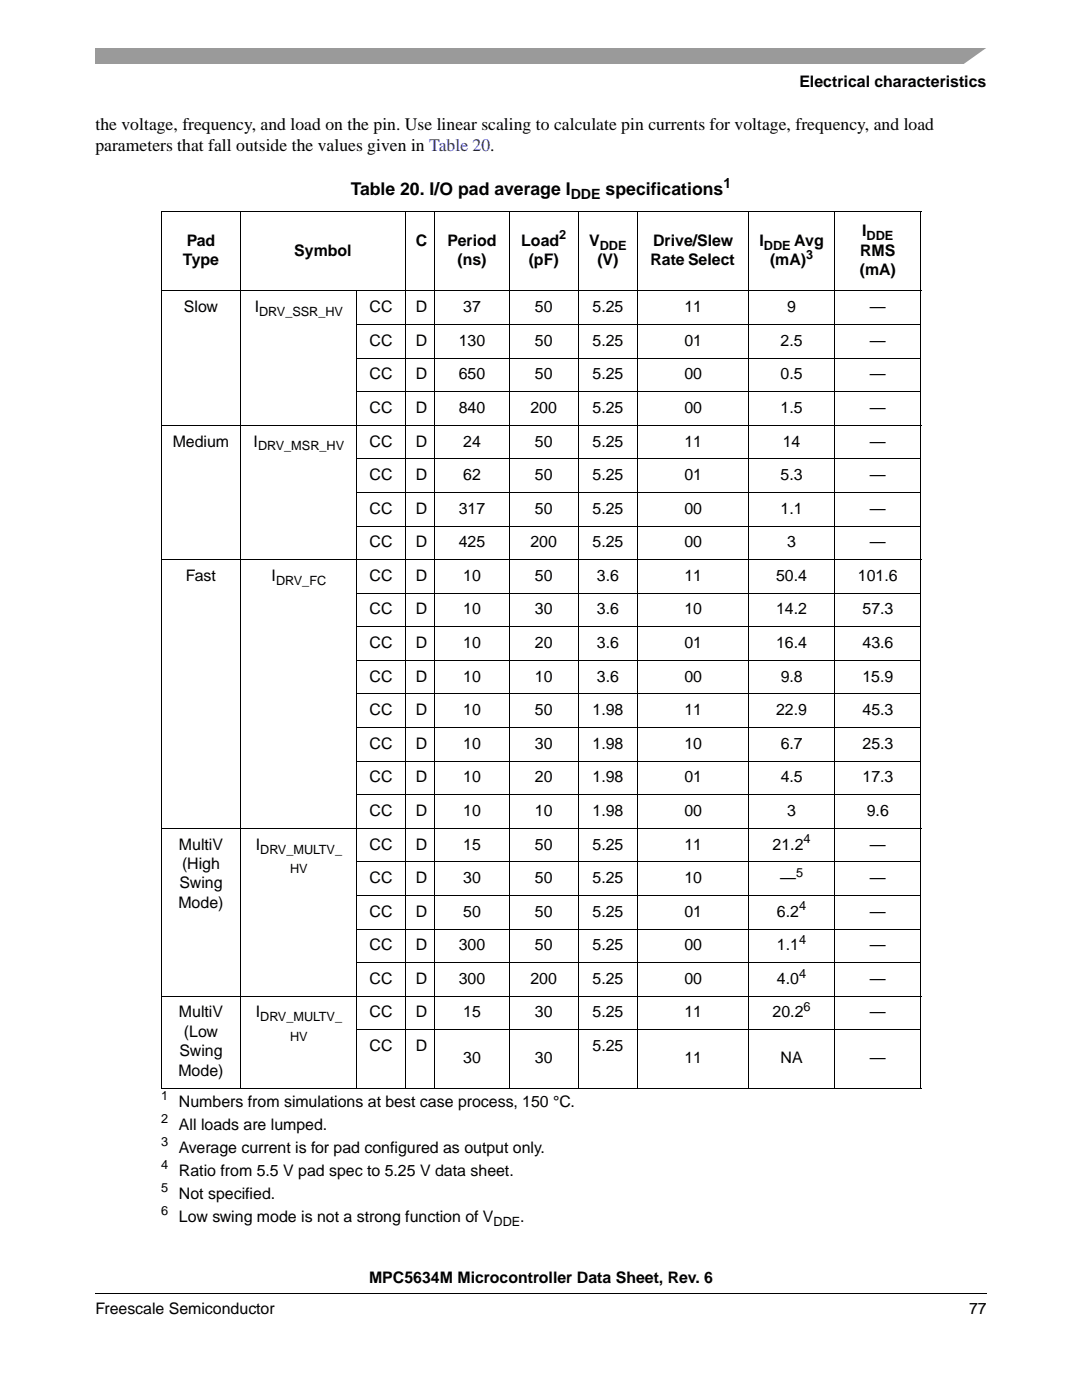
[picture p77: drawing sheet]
<svg xmlns="http://www.w3.org/2000/svg" width="216mm" height="279mm" viewBox="0 0 216 279" stroke-linecap="round" stroke-linejoin="round" font-family="sans-serif">
<defs><g id="words">
<g font-size="3.5">
<text x="19" y="25.8">the voltage, frequency, and load on the pin. Use linear scaling to calculate pin currents for voltage, frequency, and load</text>
<text x="19.1" y="30.1">parameters that fall outside the values given in Table 20.</text>
<text x="70" y="38.9">Table 20. I/O pad average I</text>
<text x="120.8" y="38.9">specifications</text>
</g>
<g font-size="3.2">
<text x="159.5" y="17.4">Electrical characteristics</text>
<text x="172" y="47.1">I</text>
<text x="36.5" y="52.9">Type</text>
<text x="37.3" y="49.1">Pad</text>
<text x="58.7" y="51">Symbol</text>
<text x="83" y="49.1">C</text>
<text x="89.3" y="49.1">Period</text>
<text x="91.3" y="52.9">(ns)</text>
<text x="104" y="49.1">Load</text>
<text x="105.5" y="52.9">(pF)</text>
<text x="117.6" y="49.1">V</text>
<text x="119.2" y="52.9">(V)</text>
<text x="129.8" y="52.9">Rate Select</text>
<text x="130.3" y="49.1">Drive/Slew</text>
<text x="151.6" y="49.1">I</text>
<text x="153.6" y="52.9">(mA)</text>
<text x="158.5" y="49.1">Avg</text>
<text x="171.6" y="51">RMS</text>
<text x="171.6" y="54.9">(mA)</text>
<text x="36.7" y="62.3">Slow</text>
<text x="50.8" y="62.3">I</text>
<text x="73.7" y="62.3">CC</text>
<text x="83" y="62.3">D</text>
<text x="92.4" y="62.3">37</text>
<text x="106.7" y="62.3">50</text>
<text x="118.2" y="62.3">5.25</text>
<text x="136.6" y="62.3">11</text>
<text x="157.1" y="62.3">9</text>
<text x="173.6" y="62.3">—</text>
<text x="73.7" y="69">CC</text>
<text x="83" y="69">D</text>
<text x="91.5" y="69">130</text>
<text x="106.7" y="69">50</text>
<text x="118.2" y="69">5.25</text>
<text x="136.6" y="69">01</text>
<text x="155.8" y="69">2.5</text>
<text x="173.6" y="69">—</text>
<text x="73.7" y="75.7">CC</text>
<text x="83" y="75.7">D</text>
<text x="91.5" y="75.7">650</text>
<text x="106.7" y="75.7">50</text>
<text x="118.2" y="75.7">5.25</text>
<text x="136.6" y="75.7">00</text>
<text x="155.8" y="75.7">0.5</text>
<text x="173.6" y="75.7">—</text>
<text x="73.7" y="82.4">CC</text>
<text x="83" y="82.4">D</text>
<text x="91.5" y="82.4">840</text>
<text x="105.9" y="82.4">200</text>
<text x="118.2" y="82.4">5.25</text>
<text x="136.6" y="82.4">00</text>
<text x="155.8" y="82.4">1.5</text>
<text x="173.6" y="82.4">—</text>
<text x="34.5" y="89.1">Medium</text>
<text x="50.6" y="89.1">I</text>
<text x="73.7" y="89.1">CC</text>
<text x="83" y="89.1">D</text>
<text x="92.4" y="89.1">24</text>
<text x="106.7" y="89.1">50</text>
<text x="118.2" y="89.1">5.25</text>
<text x="136.6" y="89.1">11</text>
<text x="156.2" y="89.1">14</text>
<text x="173.6" y="89.1">—</text>
<text x="73.7" y="95.8">CC</text>
<text x="83" y="95.8">D</text>
<text x="92.4" y="95.8">62</text>
<text x="106.7" y="95.8">50</text>
<text x="118.2" y="95.8">5.25</text>
<text x="136.6" y="95.8">01</text>
<text x="155.8" y="95.8">5.3</text>
<text x="173.6" y="95.8">—</text>
<text x="73.7" y="102.5">CC</text>
<text x="83" y="102.5">D</text>
<text x="91.5" y="102.5">317</text>
<text x="106.7" y="102.5">50</text>
<text x="118.2" y="102.5">5.25</text>
<text x="136.6" y="102.5">00</text>
<text x="155.8" y="102.5">1.1</text>
<text x="173.6" y="102.5">—</text>
<text x="73.7" y="109.2">CC</text>
<text x="83" y="109.2">D</text>
<text x="91.5" y="109.2">425</text>
<text x="105.9" y="109.2">200</text>
<text x="118.2" y="109.2">5.25</text>
<text x="136.6" y="109.2">00</text>
<text x="157.1" y="109.2">3</text>
<text x="173.6" y="109.2">—</text>
<text x="37.1" y="115.9">Fast</text>
<text x="54.2" y="115.9">I</text>
<text x="73.7" y="115.9">CC</text>
<text x="82.9" y="115.9">D</text>
<text x="92.4" y="115.9">10</text>
<text x="106.7" y="115.9">50</text>
<text x="119.1" y="115.9">3.6</text>
<text x="136.6" y="115.9">11</text>
<text x="154.9" y="115.9">50.4</text>
<text x="171.2" y="115.9">101.6</text>
<text x="73.7" y="122.6">CC</text>
<text x="82.9" y="122.6">D</text>
<text x="92.4" y="122.6">10</text>
<text x="106.7" y="122.6">30</text>
<text x="119.1" y="122.6">3.6</text>
<text x="136.6" y="122.6">10</text>
<text x="154.9" y="122.6">14.2</text>
<text x="172.1" y="122.6">57.3</text>
<text x="73.7" y="129.3">CC</text>
<text x="82.9" y="129.3">D</text>
<text x="92.4" y="129.3">10</text>
<text x="106.7" y="129.3">20</text>
<text x="119.1" y="129.3">3.6</text>
<text x="136.6" y="129.3">01</text>
<text x="154.9" y="129.3">16.4</text>
<text x="172.1" y="129.3">43.6</text>
<text x="73.7" y="136">CC</text>
<text x="83" y="136">D</text>
<text x="92.4" y="136">10</text>
<text x="106.7" y="136">10</text>
<text x="119.1" y="136">3.6</text>
<text x="136.6" y="136">00</text>
<text x="155.8" y="136">9.8</text>
<text x="172.1" y="136">15.9</text>
<text x="73.7" y="142.7">CC</text>
<text x="83" y="142.7">D</text>
<text x="92.4" y="142.7">10</text>
<text x="106.7" y="142.7">50</text>
<text x="118.2" y="142.7">1.98</text>
<text x="136.6" y="142.7">11</text>
<text x="154.9" y="142.7">22.9</text>
<text x="172.1" y="142.7">45.3</text>
<text x="73.7" y="149.4">CC</text>
<text x="83" y="149.4">D</text>
<text x="92.4" y="149.4">10</text>
<text x="106.7" y="149.4">30</text>
<text x="118.2" y="149.4">1.98</text>
<text x="136.6" y="149.4">10</text>
<text x="155.8" y="149.4">6.7</text>
<text x="172.1" y="149.4">25.3</text>
<text x="73.7" y="156.1">CC</text>
<text x="83" y="156.1">D</text>
<text x="92.4" y="156.1">10</text>
<text x="106.7" y="156.1">20</text>
<text x="118.2" y="156.1">1.98</text>
<text x="136.6" y="156.1">01</text>
<text x="155.8" y="156.1">4.5</text>
<text x="172.1" y="156.1">17.3</text>
<text x="73.7" y="162.8">CC</text>
<text x="83" y="162.8">D</text>
<text x="92.4" y="162.8">10</text>
<text x="106.7" y="162.8">10</text>
<text x="118.2" y="162.8">1.98</text>
<text x="136.6" y="162.8">00</text>
<text x="157.1" y="162.8">3</text>
<text x="173" y="162.8">9.6</text>
<text x="35.7" y="169.5">MultiV</text>
<text x="36.3" y="173.4">(High</text>
<text x="51" y="169.5">I</text>
<text x="73.7" y="169.5">CC</text>
<text x="83" y="169.5">D</text>
<text x="92.4" y="169.5">15</text>
<text x="106.7" y="169.5">50</text>
<text x="118.2" y="169.5">5.25</text>
<text x="136.6" y="169.5">11</text>
<text x="154.2" y="169.5">21.2</text>
<text x="173.6" y="169.5">—</text>
<text x="35.8" y="177.3">Swing</text>
<text x="73.7" y="176.3">CC</text>
<text x="83" y="176.3">D</text>
<text x="92.4" y="176.3">30</text>
<text x="106.7" y="176.3">50</text>
<text x="118.2" y="176.3">5.25</text>
<text x="136.6" y="176.3">10</text>
<text x="155.7" y="176.3">—</text>
<text x="173.6" y="176.3">—</text>
<text x="35.6" y="181.2">Mode)</text>
<text x="73.7" y="182.9">CC</text>
<text x="82.9" y="182.9">D</text>
<text x="92.4" y="182.9">50</text>
<text x="106.7" y="182.9">50</text>
<text x="118.2" y="182.9">5.25</text>
<text x="136.6" y="182.9">01</text>
<text x="155" y="182.9">6.2</text>
<text x="173.6" y="182.9">—</text>
<text x="73.7" y="189.7">CC</text>
<text x="83" y="189.7">D</text>
<text x="91.5" y="189.7">300</text>
<text x="106.7" y="189.7">50</text>
<text x="118.2" y="189.7">5.25</text>
<text x="136.6" y="189.7">00</text>
<text x="155" y="189.7">1.1</text>
<text x="173.6" y="189.7">—</text>
<text x="73.7" y="196.4">CC</text>
<text x="83" y="196.4">D</text>
<text x="91.5" y="196.4">300</text>
<text x="105.9" y="196.4">200</text>
<text x="118.2" y="196.4">5.25</text>
<text x="136.6" y="196.4">00</text>
<text x="155" y="196.4">4.0</text>
<text x="173.6" y="196.4">—</text>
<text x="35.7" y="203.1">MultiV</text>
<text x="51" y="203.1">I</text>
<text x="73.7" y="203.1">CC</text>
<text x="83" y="203.1">D</text>
<text x="92.4" y="203.1">15</text>
<text x="106.7" y="203.1">30</text>
<text x="118.2" y="203.1">5.25</text>
<text x="136.6" y="203.1">11</text>
<text x="154.2" y="203.1">20.2</text>
<text x="173.6" y="203.1">—</text>
<text x="36.7" y="206.9">(Low</text>
<text x="73.7" y="209.8">CC</text>
<text x="83" y="209.8">D</text>
<text x="118.2" y="209.8">5.25</text>
<text x="35.6" y="214.7">Mode)</text>
<text x="35.8" y="210.8">Swing</text>
<text x="92.4" y="212.2">30</text>
<text x="106.7" y="212.2">30</text>
<text x="136.6" y="212.2">11</text>
<text x="155.8" y="212.2">NA</text>
<text x="173.6" y="212.2">—</text>
<text x="35.7" y="220.9">Numbers from simulations at best case process, 150 °C.</text>
<text x="35.7" y="225.5">All loads are lumped.</text>
<text x="35.7" y="230.1">Average current is for pad configured as output only.</text>
<text x="35.7" y="234.6">Ratio from 5.5 V pad spec to 5.25 V data sheet.</text>
<text x="35.7" y="239.2">Not specified.</text>
<text x="35.7" y="243.8">Low swing mode is not a strong function of V</text>
<text x="103.8" y="243.8">.</text>
<text x="73.6" y="256.1">MPC5634M Microcontroller Data Sheet, Rev. 6</text>
<text x="19" y="262.3">Freescale Semiconductor</text>
<text x="193.4" y="262.3">77</text>
</g>
<g font-size="2.8">
<text x="113.9" y="39.8">DDE</text>
<text x="144.4" y="37.5">1</text>
</g>
<g font-size="2.5">
<text x="111.6" y="47.8">2</text>
<text x="172.9" y="47.9">DDE</text>
<text x="119.7" y="49.9">DDE</text>
<text x="152.4" y="49.9">DDE</text>
<text x="160.9" y="51.7">3</text>
<text x="51.7" y="63.1">DRV_SSR_HV</text>
<text x="51.5" y="89.9">DRV_MSR_HV</text>
<text x="55.1" y="116.7">DRV_FC</text>
<text x="51.9" y="170.3">DRV_MULTV_</text>
<text x="160.3" y="168.3">4</text>
<text x="57.9" y="174.2">HV</text>
<text x="158.8" y="175">5</text>
<text x="159.5" y="181.7">4</text>
<text x="159.5" y="188.4">4</text>
<text x="159.5" y="195.1">4</text>
<text x="51.9" y="203.9">DRV_MULTV_</text>
<text x="160.3" y="201.8">6</text>
<text x="57.9" y="207.7">HV</text>
<text x="32.2" y="219.6">1</text>
<text x="32.2" y="224.2">2</text>
<text x="32.2" y="233.4">4</text>
<text x="32.2" y="228.8">3</text>
<text x="32.2" y="238">5</text>
<text x="32.2" y="242.5">6</text>
<text x="98.5" y="244.6">DDE</text>
</g>
</g></defs>
<path d="M19 258v.2z" fill="#000"/>
<path d="M19 258.1h177.8" fill="none" stroke="#000" stroke-width=".2"/>
<path d="M19 9.5h177.8v3.2h-177.8z" fill="#9a9a9a"/>
<path d="M192 13l5.3-3.8h1.5v3.8z" fill="#fff"/>
<path d="M32.2 217.2h151.5v1.6h-151.5z" fill="#fff"/>
<g fill="none" stroke="#000" stroke-width=".2">
<path d="M32 42.2h151.9M32 58.1h151.9M32.2 42.3v174.8M48.1 42.1v175.2M71.2 58v159.3M80.8 42.1v175.2M86.7 42.1v175.2M101.6 42.1v175.2M115.4 42.1v175.2M127.3 42.1v175.2M149.4 42.1v175.2M166.6 42.1v175.2"/>
<path d="M183.7 42.3v174.8M71.1 64.8h112.8M71.1 71.5h112.8M71.1 78.2h112.8M32 84.9h151.9M71.1 91.6h112.8M71.1 98.3h112.8M32 111.7h151.9M71.1 105h112.8M71.1 118.4h112.8M71.1 125.1h112.8M71.1 131.8h112.8"/>
<path d="M71.1 138.5h112.8M71.1 145.2h112.8M71.1 151.9h112.8M71.1 158.6h112.8M32 165.3h151.9M71.1 172h112.8M71.1 178.7h112.8M32 198.8h151.9M71.1 185.4h112.8M71.1 192.1h112.8M32 217.2h151.9M71.1 205.5h112.8"/>
</g>
<use href="#words"/>
</svg>
